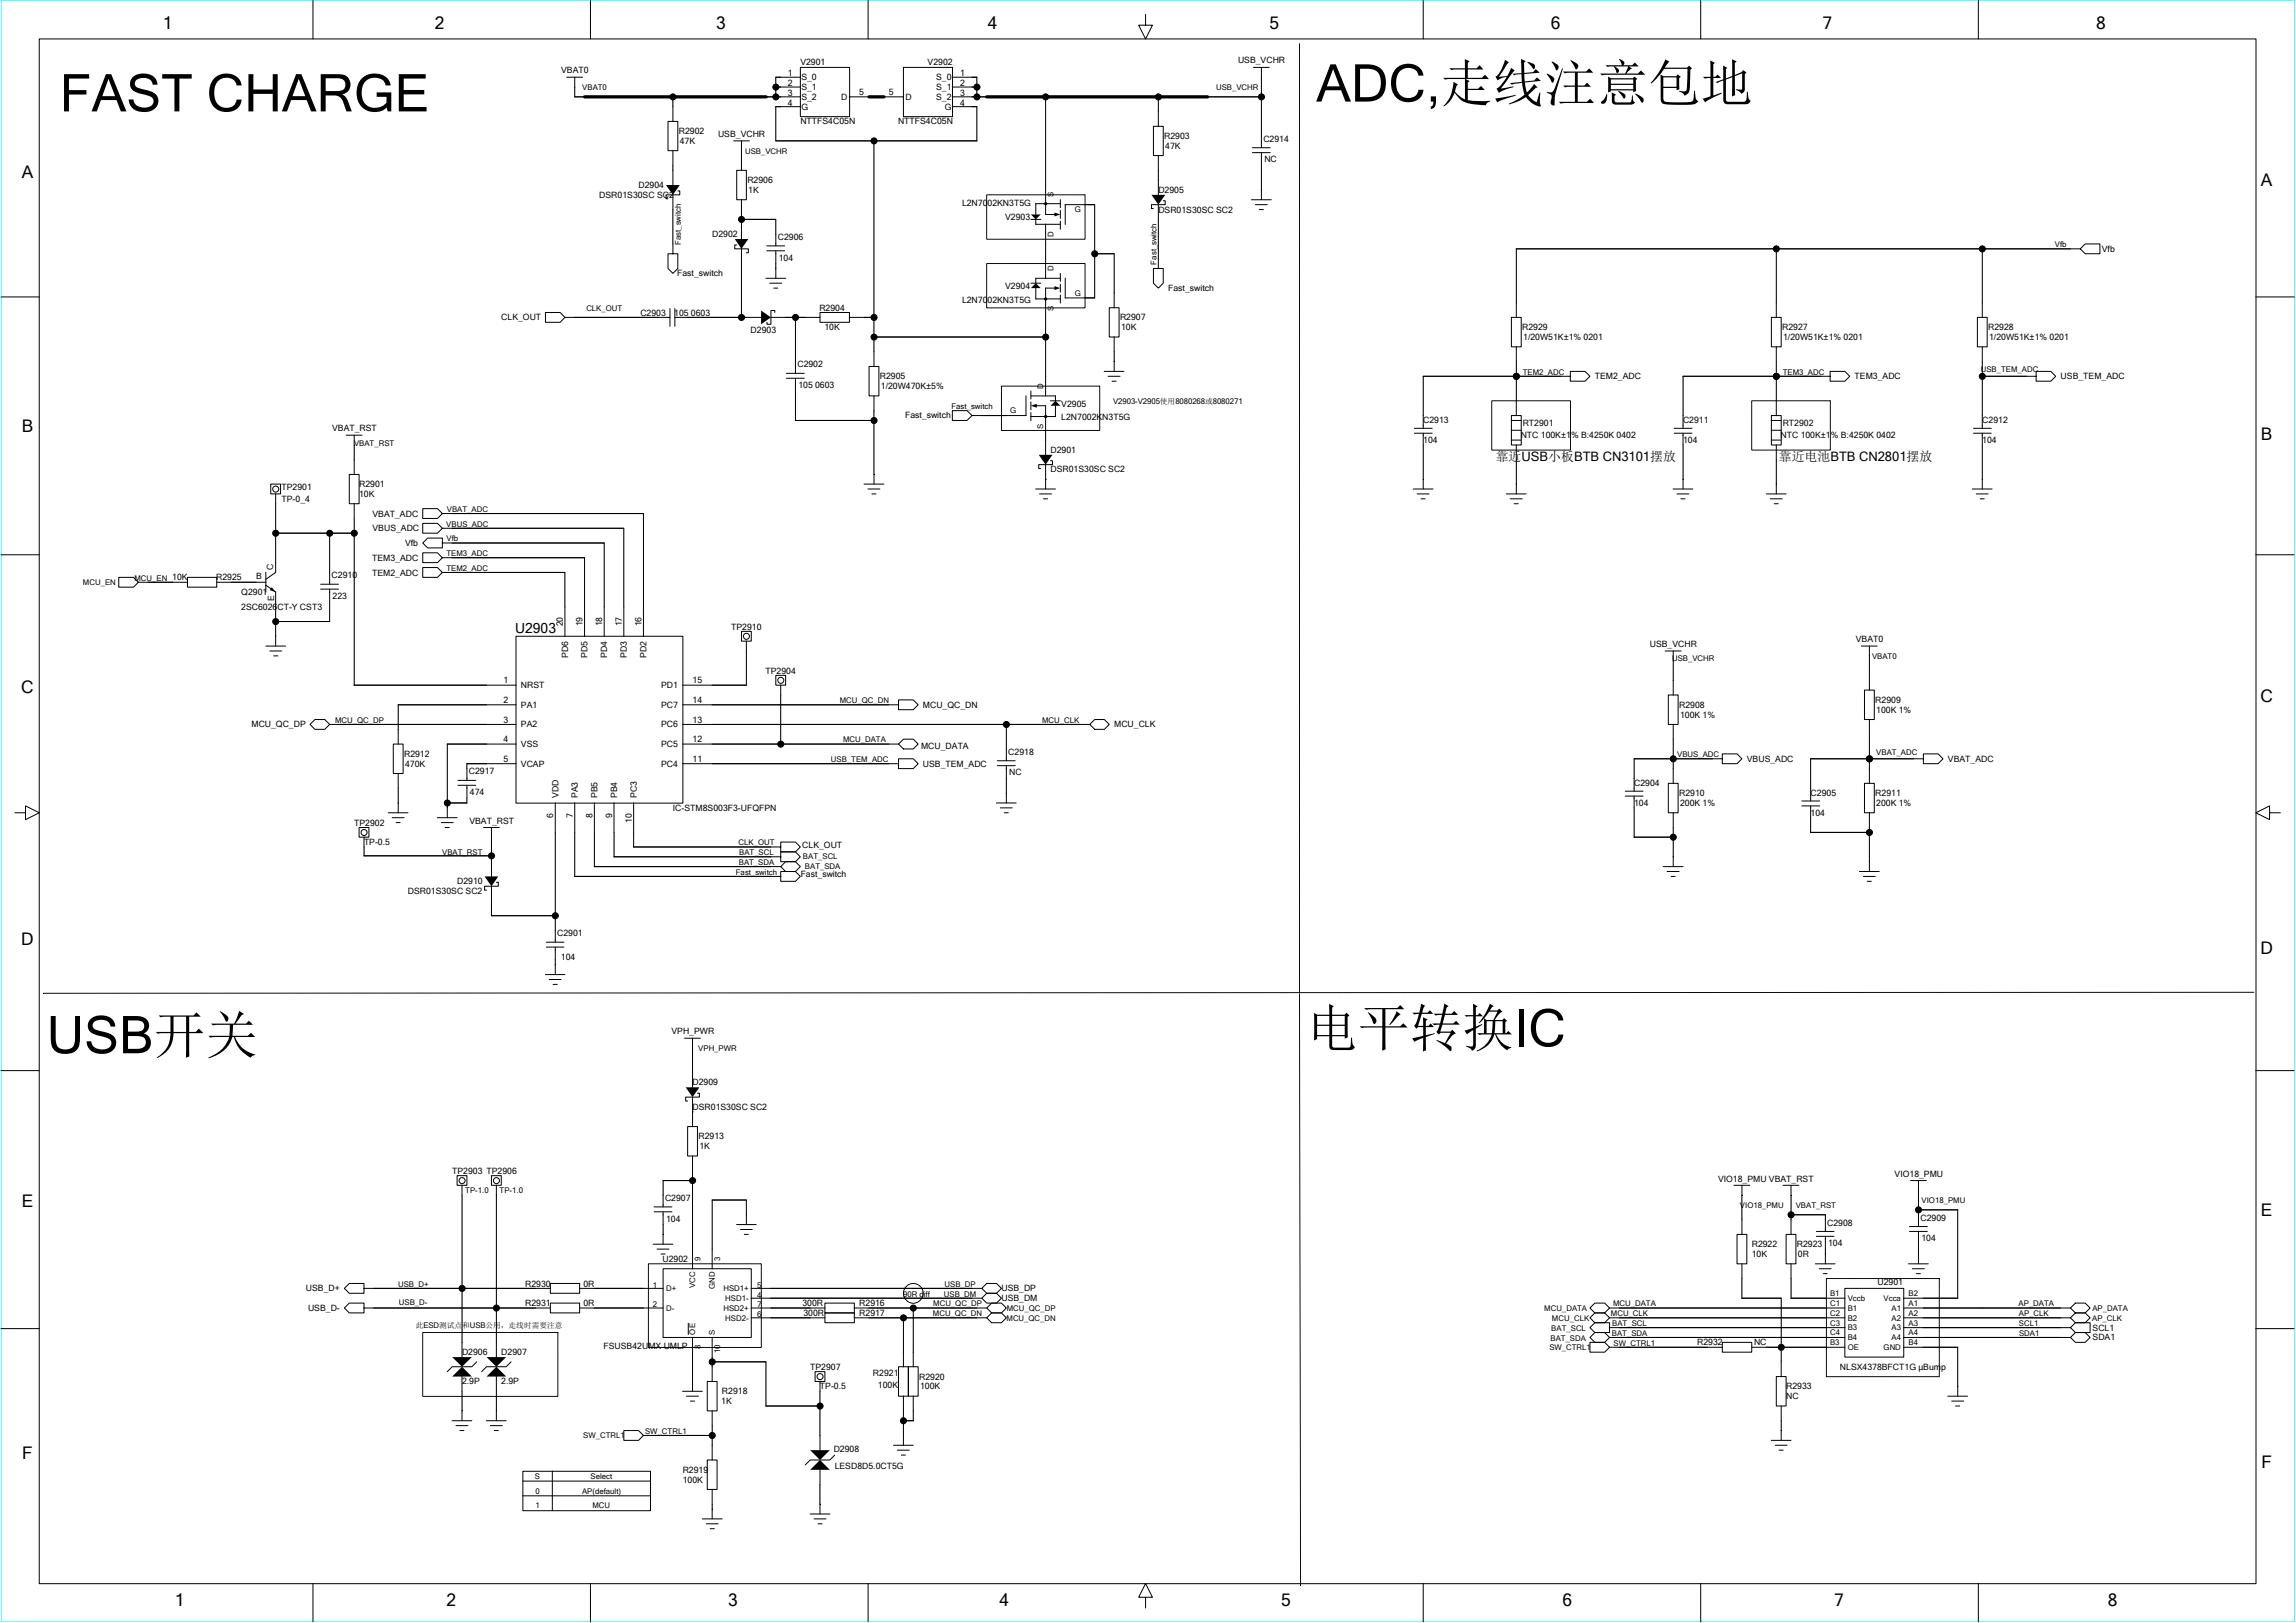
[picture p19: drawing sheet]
<svg xmlns="http://www.w3.org/2000/svg" width="297mm" height="210mm" viewBox="0 0 297 210" stroke-linecap="round" stroke-linejoin="round" font-family="sans-serif">
<defs><g id="words">
<g font-size="6.7">
<text x="7.7" y="14.4">FAST CHARGE</text>
<text x="170.3" y="13.1">ADC,从天备时线线</text>
<text x="6" y="136.3">USB分分</text>
<text x="169" y="135.4">电高电上IC</text>
</g>
<g font-size="2.2">
<text x="21.1" y="3.8">1</text>
<text x="56.2" y="3.8">2</text>
<text x="92.7" y="3.8">3</text>
<text x="127.8" y="3.8">4</text>
<text x="164.2" y="3.8">5</text>
<text x="200.6" y="3.8">6</text>
<text x="235.8" y="3.8">7</text>
<text x="271.2" y="3.8">8</text>
<text x="2.8" y="23">A</text>
<text x="292.5" y="24.1">A</text>
<text x="2.8" y="55.8">B</text>
<text x="292.5" y="57">B</text>
<text x="2.7" y="89.7">C</text>
<text x="292.4" y="90.8">C</text>
<text x="2.7" y="122.3">D</text>
<text x="292.4" y="123.5">D</text>
<text x="2.8" y="156.2">E</text>
<text x="292.5" y="157.3">E</text>
<text x="2.9" y="188.8">F</text>
<text x="292.6" y="190">F</text>
<text x="22.6" y="207.8">1</text>
<text x="57.8" y="207.8">2</text>
<text x="94.2" y="207.8">3</text>
<text x="129.3" y="207.8">4</text>
<text x="165.7" y="207.8">5</text>
<text x="202.2" y="207.8">6</text>
<text x="237.3" y="207.8">7</text>
<text x="272.7" y="207.8">8</text>
</g>
<text font-size="1.8" x="66.7" y="81.9">U2903</text>
<g font-size="1.7">
<text x="193.5" y="59.7">靠靠USB长小BTB CN3101摆放</text>
<text x="230.1" y="59.7">靠靠电假BTB CN2801摆放</text>
</g>
<g font-size="1.1">
<text x="72.6" y="9.5">VBAT0</text>
<text x="101.9" y="9.9">1</text>
<text x="101.9" y="11.2">2</text>
<text x="103.5" y="8.5">V2901</text>
<text x="103.7" y="10.4">S_0</text>
<text x="103.7" y="11.7">S_1</text>
<text x="120" y="8.5">V2902</text>
<text x="121.1" y="11.7">S_1</text>
<text x="121.1" y="10.4">S_0</text>
<text x="124.2" y="11.2">2</text>
<text x="124.2" y="9.9">1</text>
<text x="160.2" y="8.2">USB_VCHR</text>
<text x="87.8" y="17.4">R2902</text>
<text x="92.9" y="17.7">USB_VCHR</text>
<text x="101.9" y="12.4">3</text>
<text x="101.9" y="13.7">4</text>
<text x="103.5" y="16.1">NTTFS4C05N</text>
<text x="103.7" y="12.9">S_2</text>
<text x="103.7" y="14.2">G</text>
<text x="108.8" y="12.9">D</text>
<text x="111.2" y="12.3">5</text>
<text x="115" y="12.3">5</text>
<text x="116.2" y="16.1">NTTFS4C05N</text>
<text x="117.1" y="12.9">D</text>
<text x="121.1" y="12.9">S_2</text>
<text x="122.2" y="14.2">G</text>
<text x="124.2" y="13.7">4</text>
<text x="124.2" y="12.4">3</text>
<text x="150.6" y="18">R2903</text>
<text x="87.9" y="18.6">47K</text>
<text x="96.7" y="23.7">R2906</text>
<text x="150.7" y="19.2">47K</text>
<text x="163.4" y="18.4">C2914</text>
<text x="163.6" y="21">NC</text>
<text x="77.5" y="25.6">DSR01S30SC SC2</text>
<text x="82.6" y="24.3">D2904</text>
<text x="96.8" y="25">1K</text>
<text x="124.5" y="26.6">L2N7002KN3T5G</text>
<text x="130" y="28.4">V2903</text>
<text x="149.9" y="25">D2905</text>
<text x="149.9" y="27.5">DSR01S30SC SC2</text>
<text x="87.6" y="35.8">Fast_switch</text>
<text x="92.1" y="30.7">D2902</text>
<text x="100.6" y="31.1">C2906</text>
<text x="100.7" y="33.7">104</text>
<text x="271.9" y="32.6">Vfb</text>
<text x="64.9" y="41.4">CLK_OUT</text>
<text x="82.8" y="40.8">C2903</text>
<text x="87.2" y="40.8">105 0603</text>
<text x="106" y="40.2">R2904</text>
<text x="124.5" y="39.2">L2N7002KN3T5G</text>
<text x="130" y="37.4">V2904</text>
<text x="144.9" y="41.4">R2907</text>
<text x="151.1" y="37.7">Fast_switch</text>
<text x="97.1" y="43">D2903</text>
<text x="103.2" y="47.5">C2902</text>
<text x="106.7" y="42.7">10K</text>
<text x="145" y="42.7">10K</text>
<text x="196.9" y="42.7">R2929</text>
<text x="197.1" y="44">1/20W51K±1% 0201</text>
<text x="230.6" y="42.7">R2927</text>
<text x="230.7" y="44">1/20W51K±1% 0201</text>
<text x="257.2" y="42.7">R2928</text>
<text x="257.3" y="44">1/20W51K±1% 0201</text>
<text x="103.3" y="50.2">105 0603</text>
<text x="113.8" y="49.1">R2905</text>
<text x="114" y="50.3">1/20W470K±5%</text>
<text x="137.3" y="52.6">V2905</text>
<text x="206.3" y="49.1">TEM2_ADC</text>
<text x="239.9" y="49.1">TEM3_ADC</text>
<text x="266.6" y="49.1">USB_TEM_ADC</text>
<text x="43" y="55.8">VBAT_RST</text>
<text x="117.1" y="54.1">Fast_switch</text>
<text x="135.9" y="58.6">D2901</text>
<text x="137.3" y="54.4">L2N7002KN3T5G</text>
<text x="184.1" y="57.3">104</text>
<text x="184.1" y="54.8">C2913</text>
<text x="196.7" y="56.7">NTC 100K±1% B:4250K 0402</text>
<text x="197" y="55.1">RT2901</text>
<text x="217.7" y="57.3">104</text>
<text x="217.7" y="54.8">C2911</text>
<text x="230.4" y="56.7">NTC 100K±1% B:4250K 0402</text>
<text x="230.6" y="55.1">RT2902</text>
<text x="256.5" y="57.3">104</text>
<text x="256.5" y="54.8">C2912</text>
<text x="36.4" y="64.9">TP-0_4</text>
<text x="36.4" y="63.4">TP2901</text>
<text x="46.5" y="64.3">10K</text>
<text x="46.5" y="63">R2901</text>
<text x="135.9" y="61.1">DSR01S30SC SC2</text>
<text x="48.2" y="66.8">VBAT_ADC</text>
<text x="48.2" y="68.7">VBUS_ADC</text>
<text x="52.4" y="70.7">Vfb</text>
<text x="28" y="75.1">R2925</text>
<text x="31.2" y="77">Q2901</text>
<text x="33.1" y="75">B</text>
<text x="35.3" y="73.7" transform="rotate(-90 35.3 73.7)">C</text>
<text x="35.5" y="77.7" transform="rotate(-90 35.5 77.7)">E</text>
<text x="42.9" y="74.8">C2910</text>
<text x="43" y="77.5">223</text>
<text x="48.2" y="72.6">TEM3_ADC</text>
<text x="48.2" y="74.5">TEM2_ADC</text>
<text x="31.2" y="78.9">2SC6026CT-Y CST3</text>
<text x="72.8" y="81" transform="rotate(-90 72.8 81)">20</text>
<text x="75.4" y="81" transform="rotate(-90 75.4 81)">19</text>
<text x="77.9" y="81" transform="rotate(-90 77.9 81)">18</text>
<text x="80.5" y="81" transform="rotate(-90 80.5 81)">17</text>
<text x="83" y="81" transform="rotate(-90 83 81)">16</text>
<text x="94.6" y="81.4">TP2910</text>
<text x="213.4" y="83.7">USB_VCHR</text>
<text x="240.1" y="83.1">VBAT0</text>
<text x="65.1" y="88.4">1</text>
<text x="67.4" y="89">NRST</text>
<text x="73.5" y="85.1" transform="rotate(-90 73.5 85.1)">PD6</text>
<text x="76" y="85.1" transform="rotate(-90 76 85.1)">PD5</text>
<text x="78.6" y="85.1" transform="rotate(-90 78.6 85.1)">PD4</text>
<text x="81.1" y="85.1" transform="rotate(-90 81.1 85.1)">PD3</text>
<text x="83.6" y="85.1" transform="rotate(-90 83.6 85.1)">PD2</text>
<text x="85.5" y="89">PD1</text>
<text x="89.6" y="88.4">15</text>
<text x="99" y="87.1">TP2904</text>
<text x="32.5" y="94.1">MCU_QC_DP</text>
<text x="65.1" y="93.5">3</text>
<text x="65.1" y="91">2</text>
<text x="67.4" y="91.6">PA1</text>
<text x="67.4" y="94.1">PA2</text>
<text x="85.5" y="91.6">PC7</text>
<text x="85.5" y="94.1">PC6</text>
<text x="89.6" y="93.5">13</text>
<text x="89.6" y="91">14</text>
<text x="119.4" y="91.6">MCU_QC_DN</text>
<text x="144.1" y="94.1">MCU_CLK</text>
<text x="217.2" y="91.6">R2908</text>
<text x="217.4" y="92.8">100K 1%</text>
<text x="242.6" y="90.9">R2909</text>
<text x="242.7" y="92.2">100K 1%</text>
<text x="52.3" y="97.9">R2912</text>
<text x="52.4" y="99.2">470K</text>
<text x="60.7" y="100.2">C2917</text>
<text x="65.1" y="98.6">5</text>
<text x="65.1" y="96">4</text>
<text x="67.4" y="96.7">VSS</text>
<text x="67.4" y="99.2">VCAP</text>
<text x="85.5" y="96.7">PC5</text>
<text x="85.5" y="99.2">PC4</text>
<text x="89.6" y="98.6">11</text>
<text x="89.6" y="96">12</text>
<text x="119.2" y="96.9">MCU_DATA</text>
<text x="119.4" y="99.2">USB_TEM_ADC</text>
<text x="130.4" y="97.7">C2918</text>
<text x="130.6" y="100.3">NC</text>
<text x="211.4" y="101.7">C2904</text>
<text x="226" y="98.6">VBUS_ADC</text>
<text x="252" y="98.6">VBAT_ADC</text>
<text x="45.8" y="106.8">TP2902</text>
<text x="60.7" y="106.6">VBAT_RST</text>
<text x="60.8" y="102.9">474</text>
<text x="71.6" y="105.8" transform="rotate(-90 71.6 105.8)">6</text>
<text x="72.2" y="103.3" transform="rotate(-90 72.2 103.3)">VDD</text>
<text x="74.1" y="105.8" transform="rotate(-90 74.1 105.8)">7</text>
<text x="74.8" y="103.3" transform="rotate(-90 74.8 103.3)">PA3</text>
<text x="76.6" y="105.8" transform="rotate(-90 76.6 105.8)">8</text>
<text x="77.3" y="103.3" transform="rotate(-90 77.3 103.3)">PB5</text>
<text x="79.2" y="105.8" transform="rotate(-90 79.2 105.8)">9</text>
<text x="79.8" y="103.3" transform="rotate(-90 79.8 103.3)">PB4</text>
<text x="81.7" y="106.4" transform="rotate(-90 81.7 106.4)">10</text>
<text x="82.4" y="103.3" transform="rotate(-90 82.4 103.3)">PC3</text>
<text x="87.1" y="104.9">IC-STM8S003F3-UFQFPN</text>
<text x="211.4" y="104.3">104</text>
<text x="217.2" y="103">R2910</text>
<text x="217.4" y="104.3">200K 1%</text>
<text x="234.2" y="105.5">104</text>
<text x="234.2" y="103">C2905</text>
<text x="242.6" y="103">R2911</text>
<text x="242.7" y="104.3">200K 1%</text>
<text x="47.1" y="109.3">TP-0.5</text>
<text x="103.6" y="113.5">Fast_switch</text>
<text x="103.8" y="109.7">CLK_OUT</text>
<text x="52.8" y="115.7">DSR01S30SC SC2</text>
<text x="59.1" y="114.4">D2910</text>
<text x="72.1" y="121.1">C2901</text>
<text x="72.6" y="124.2">104</text>
<text x="86.9" y="133.8">VPH_PWR</text>
<text x="89.6" y="140.4">D2909</text>
<text x="89.6" y="143.6">DSR01S30SC SC2</text>
<text x="90.4" y="147.4">R2913</text>
<text x="90.5" y="148.7">1K</text>
<text x="58.5" y="151.8">TP2903 TP2906</text>
<text x="86" y="155.4">C2907</text>
<text x="222.3" y="152.9">VIO18_PMU VBAT_RST</text>
<text x="245.1" y="152.2">VIO18_PMU</text>
<text x="86.2" y="158.1">104</text>
<text x="226.6" y="161.4">R2922</text>
<text x="232.5" y="161.4">R2923</text>
<text x="236.4" y="158.6">C2908</text>
<text x="236.5" y="161.2">104</text>
<text x="248.5" y="157.9">C2909</text>
<text x="248.6" y="160.6">104</text>
<text x="39.6" y="167.1">USB_D+</text>
<text x="67.9" y="166.5">R2930</text>
<text x="75.5" y="166.5">0R</text>
<text x="85.7" y="163.3">U2902</text>
<text x="129.6" y="167.1">USB_DP</text>
<text x="226.6" y="162.6">10K</text>
<text x="232.6" y="162.6">0R</text>
<text x="242.9" y="166.3">U2901</text>
<text x="39.9" y="169.6">USB_D-</text>
<text x="67.9" y="169">R2931</text>
<text x="75.5" y="169">0R</text>
<text x="103.8" y="169">300R</text>
<text x="103.9" y="170.3">300R</text>
<text x="111.2" y="170.2">R2917</text>
<text x="111.2" y="169">R2916</text>
<text x="129.6" y="168.3">USB_DM</text>
<text x="270.7" y="173.4">SDA1</text>
<text x="270.7" y="172.1">SCL1</text>
<text x="59.8" y="175.3">D2906</text>
<text x="59.8" y="179.1">2.9P</text>
<text x="64.9" y="175.3">D2907</text>
<text x="64.9" y="179.1">2.9P</text>
<text x="78.1" y="174.6">FSUSB42UMX UMLP</text>
<text x="104.8" y="177.2">TP2907</text>
<text x="106.1" y="179.7">TP-0.5</text>
<text x="112.9" y="178">R2921</text>
<text x="113.6" y="179.6">100K</text>
<text x="118.9" y="178.5">R2920</text>
<text x="119" y="179.7">100K</text>
<text x="219.6" y="174.1">R2932</text>
<text x="226.9" y="174.1">NC</text>
<text x="231.1" y="179.7">R2933</text>
<text x="238" y="177.2">NLSX4378BFCT1G μBump</text>
<text x="93.3" y="181.7">1K</text>
<text x="93.4" y="180.4">R2918</text>
<text x="231.1" y="181">NC</text>
<text x="88.3" y="190.5">R2919</text>
<text x="88.3" y="191.8">100K</text>
<text x="107.9" y="187.9">D2908</text>
<text x="108" y="190">LESD8D5.0CT5G</text>
</g>
<g font-size="1">
<text x="75.3" y="11.7">VBAT0</text>
<text x="157.3" y="11.7">USB_VCHR</text>
<text x="96.4" y="19.9">USB_VCHR</text>
<text x="136.3" y="25.5" transform="rotate(-90 136.3 25.5)">S</text>
<text x="139.1" y="27.5">G</text>
<text x="88.1" y="31.7" transform="rotate(-90 88.1 31.7)">Fast_switch</text>
<text x="136.3" y="35.1" transform="rotate(-90 136.3 35.1)">D</text>
<text x="136.3" y="30.6" transform="rotate(-90 136.3 30.6)">D</text>
<text x="149.6" y="34.2" transform="rotate(-90 149.6 34.2)">Fast_switch</text>
<text x="265.8" y="32">Vfb</text>
<text x="75.9" y="40.2">CLK_OUT</text>
<text x="136.3" y="40.2" transform="rotate(-90 136.3 40.2)">S</text>
<text x="139.1" y="38.3">G</text>
<text x="123.1" y="52.9">Fast_switch</text>
<text x="130.7" y="53.5">G</text>
<text x="135" y="50.3" transform="rotate(-90 135 50.3)">D</text>
<text x="144" y="52.3">V2903-V2905使使8080268或8080271</text>
<text x="197" y="48.5">TEM2_ADC</text>
<text x="230.6" y="48.5">TEM3_ADC</text>
<text x="256.3" y="48.2">USB_TEM_ADC</text>
<text x="45.8" y="57.7">VBAT_RST</text>
<text x="135" y="55.5" transform="rotate(-90 135 55.5)">S</text>
<text x="57.7" y="68.1">VBUS_ADC</text>
<text x="57.8" y="70">Vfb</text>
<text x="57.8" y="71.9">TEM3_ADC</text>
<text x="57.8" y="66.2">VBAT_ADC</text>
<text x="10.7" y="75.6">MCU_EN</text>
<text x="17.4" y="75.1">MCU_EN 10K</text>
<text x="57.8" y="73.9">TEM2_ADC</text>
<text x="216.3" y="85.6">USB_VCHR</text>
<text x="242.2" y="85.3">VBAT0</text>
<text x="43.3" y="93.5">MCU_QC_DP</text>
<text x="108.6" y="91">MCU_QC_DN</text>
<text x="134.8" y="93.5">MCU_CLK</text>
<text x="107.5" y="98.6">USB_TEM_ADC</text>
<text x="109.1" y="96.1">MCU_DATA</text>
<text x="217" y="98">VBUS_ADC</text>
<text x="242.7" y="97.6">VBAT_ADC</text>
<text x="57.2" y="110.6">VBAT_RST</text>
<text x="95.2" y="113.2">Fast_switch</text>
<text x="95.5" y="109.4">CLK_OUT</text>
<text x="95.6" y="111.9">BAT_SDA</text>
<text x="95.6" y="110.6">BAT_SCL</text>
<text x="103.9" y="111.1">BAT_SCL</text>
<text x="104.1" y="112.4">BAT_SDA</text>
<text x="90.3" y="136">VPH_PWR</text>
<text x="60.2" y="154.4">TP-1.0</text>
<text x="64.6" y="154.4">TP-1.0</text>
<text x="248.6" y="155.7">VIO18_PMU</text>
<text x="225.1" y="156.3">VIO18_PMU</text>
<text x="232.3" y="156.3">VBAT_RST</text>
<text x="51.5" y="166.5">USB_D+</text>
<text x="84.5" y="166.6">1</text>
<text x="86.2" y="167">D+</text>
<text x="90" y="166.6" transform="rotate(-90 90 166.6)">VCC</text>
<text x="90.6" y="163.2" transform="rotate(-90 90.6 163.2)">9</text>
<text x="92.5" y="166.8" transform="rotate(-90 92.5 166.8)">GND</text>
<text x="93.2" y="163.2" transform="rotate(-90 93.2 163.2)">3</text>
<text x="93.6" y="167">HSD1+</text>
<text x="98" y="167.9">4</text>
<text x="98" y="166.6">5</text>
<text x="116.8" y="167.8">90R diff</text>
<text x="122.1" y="167.7">USB_DM</text>
<text x="122.2" y="166.5">USB_DP</text>
<text x="236.8" y="167.7">B1</text>
<text x="246.9" y="167.7">B2</text>
<text x="51.6" y="168.9">USB_D-</text>
<text x="53.8" y="171.9">此ESD靠靠单电USB公使，从天时需需备时</text>
<text x="84.5" y="169.1">2</text>
<text x="86.2" y="169.6">D-</text>
<text x="90" y="172.7" transform="rotate(-90 90 172.7)">OE</text>
<text x="92.5" y="172.7" transform="rotate(-90 92.5 172.7)">S</text>
<text x="93.6" y="169.6">HSD2+</text>
<text x="93.8" y="168.3">HSD1-</text>
<text x="93.8" y="170.9">HSD2-</text>
<text x="98" y="169.1">7</text>
<text x="98" y="170.4">6</text>
<text x="120.7" y="170.3">MCU_QC_DN</text>
<text x="120.7" y="169">MCU_QC_DP</text>
<text x="130.2" y="170.9">MCU_QC_DN</text>
<text x="130.3" y="169.7">MCU_QC_DP</text>
<text x="199.8" y="169.7">MCU_DATA</text>
<text x="200.6" y="173.5">BAT_SDA</text>
<text x="200.7" y="172.2">BAT_SCL</text>
<text x="200.8" y="170.9">MCU_CLK</text>
<text x="208.4" y="170.3">MCU_CLK</text>
<text x="208.5" y="172.8">BAT_SDA</text>
<text x="208.6" y="171.6">BAT_SCL</text>
<text x="208.7" y="169">MCU_DATA</text>
<text x="236.8" y="169">C1</text>
<text x="236.8" y="172.8">C4</text>
<text x="236.8" y="171.5">C3</text>
<text x="236.8" y="170.2">C2</text>
<text x="239.1" y="173.4">B4</text>
<text x="239.1" y="172.1">B3</text>
<text x="239.1" y="170.9">B2</text>
<text x="239.1" y="169.6">B1</text>
<text x="239.1" y="168.3">Vccb</text>
<text x="243.7" y="168.3">Vcca</text>
<text x="244.7" y="169.6">A1</text>
<text x="244.7" y="170.9">A2</text>
<text x="244.7" y="172.1">A3</text>
<text x="244.7" y="173.4">A4</text>
<text x="246.9" y="169">A1</text>
<text x="246.9" y="170.2">A2</text>
<text x="246.9" y="171.5">A3</text>
<text x="246.9" y="172.8">A4</text>
<text x="261.2" y="169">AP_DATA</text>
<text x="261.2" y="171.6">SCL1</text>
<text x="261.2" y="170.3">AP_CLK</text>
<text x="261.2" y="172.8">SDA1</text>
<text x="270.7" y="170.9">AP_CLK</text>
<text x="270.7" y="169.7">AP_DATA</text>
<text x="90.6" y="174.6" transform="rotate(-90 90.6 174.6)">8</text>
<text x="93.2" y="175.1" transform="rotate(-90 93.2 175.1)">10</text>
<text x="200.4" y="174.6">SW_CTRL1</text>
<text x="208.8" y="174.1">SW_CTRL1</text>
<text x="236.8" y="174">B3</text>
<text x="239.1" y="174.7">OE</text>
<text x="243.7" y="174.7">GND</text>
<text x="246.9" y="174">B4</text>
<text x="83.5" y="185.5">SW_CTRL1</text>
<text x="69.2" y="191.3">S</text>
<text x="75.5" y="186">SW_CTRL1</text>
<text x="76.4" y="191.3">Select</text>
<text x="69.3" y="193.3">0</text>
<text x="69.3" y="195.2">1</text>
<text x="75.3" y="193.3">AP(default)</text>
<text x="76.6" y="195.2">MCU</text>
</g>
</g></defs>
<path d="M.1 0h296.8v209.8h-296.8z" fill="none" stroke="#0ff" stroke-width=".13"/>
<g fill="none" stroke="#000" stroke-width=".13">
<path d="M5.1 5h286.8v199.9h-286.8zM40.5 .1v4.9M73.3 10h2.1M74.3 12.5h29.3M74.4 10v2.6M76.4 .1v4.9M86.4 15.7h1.3v3.8h-1.3zM87.1 12.5v3.2M87.1 19.5v4.5M94.9 18.2h2M95.9 18.2v3.9M100.3 18.2h26.1"/>
<path d="M100.3 11.3h3.3M103.5 8.7h6.4v6.4h-6.4zM103.6 10h-3.3l.1 2.6M103.6 13.8h-3.2v4.4M109.9 12.5h7M112.3 .1v4.9M113.1 18.2v29.2M116.9 8.7h6.3v6.4h-6.3zM123.2 10h3.2v2.6M123.2 11.3h3.2M123.2 12.5h40M123.2 13.8h3.2v4.4"/>
<path d="M135.3 12.5v15.3M148.2 1.9v1.4h.9l-.9 1.7-.9-1.7h.9M149.2 16.3h1.3v3.8h-1.3zM149.9 12.5v3.9M162 19.7h2.3M162 19.1h2.3M162.2 8.7h2M163.2 8.7v10.4M163.2 19.7v6.1M168.1 5.7v122.8M184.1 .1v4.9M220 .1v4.9"/>
<path d="M255.9 .1v4.9M.1 38.4h5M86.4 32.8h1.3v1.9l-.6 .7-.7-.7zM86.7 39.9v2.3M87.1 25.2v7.7M87.3 39.9v2.3M87.7 24.7h.2v.5h-1.7v.5h.2M95.3 22h1.3v3.8h-1.3zM95.3 31.7h-.2v.5h1.7v.5h-.2M95.9 28.4h4.5v3.4M95.9 25.8v5.1M95.9 32.2v8.9"/>
<path d="M99.1 36h2.5M99.2 32.4h2.3M99.2 31.8h2.3M99.6 36.6h1.5M100.1 37.3h.5M100.4 32.4v3.6M127.7 34.1h12.7v5.7h-12.7zM127.7 25.2h12.7v5.7h-12.7zM133.4 28.4h1.3M133.4 36.6h1.3M134 26.4h3.2M134 26.3v1.4"/>
<path d="M134 28.4v.6h3.2M134 37.3v1.4h3.2M135.2 26.3h.2v.2h-.2zM135.2 38.6h.2v.2h-.2zM135.3 29v7M135.3 27.7h1.3M136.6 37.3h-1.3v13.9M137.2 25.8v1.1M137.2 27.2v1.1M137.2 28.6v1.1M137.2 35.4v1M137.2 36.8v1"/>
<path d="M137.2 38.2v1M137.2 36h-3.2v.7M137.8 26.5h3.8v12.1l-3.8-.1M137.8 26.5v2.5M137.8 36v2.5M141.6 32.8h2.5v7M143.5 39.8h1.3v3.8h-1.3zM149.2 34.7h1.3v1.9l-.6 .7-.7-.7zM149.9 20.1v5.1M149.9 26.5v8.3M150.5 26h.2v.5h-1.7v.5h.2M161.9 25.8h2.6"/>
<path d="M162.4 26.5h1.6M162.9 27.1h.5M229.8 32.2v8.9M256.5 32.2v8.9M269.2 32.2h-73v8.9M269.8 31.6h1.9v1.2h-1.9l-.7-.6zM291.8 38.4h5M44.8 56.3h2M45.8 56.3v5.1M70.6 40.4h1.9l.6 .7-.6 .6h-1.9zM73.1 41.1h13.6M87.3 41.1h11.2"/>
<path d="M99.7 41.1h6.4M100.2 40.4v-.2h-.5v1.8h-.5v-.3M101.7 48.9h2.4M101.7 48.3h2.4M102.9 54.4h10.2M102.9 41.1v7.2M102.9 48.9v5.5M106.1 40.4h3.8v1.3h-3.8zM109.9 41.1h3.2M112.4 47.4h1.3v3.8h-1.3zM113 43.6h22.3M113.1 51.2v11.4"/>
<path d="M123.2 53.1h1.9l.6 .7-.6 .6h-1.9zM125.7 53.8h7.1M129.6 50h12.7v5.7h-12.7zM132.7 51.2v2.6M133.3 53.9h3.2M133.4 50.6v1M133.4 52v1M133.4 53.4v1M133.4 51.2h3.1v.7M134 52.5h1.3M135.2 53.8h.2v.2h-.2zM135.3 52.5v6.4"/>
<path d="M135.9 51.9h1.3M135.9 59.6h.3v.5h-1.8v.5h.2M136.5 52.5v1.4M142.9 48h2.5M143.4 48.7h1.5M143.9 49.3h.5M144.1 43.6v4.4M183 55.4h2.3M183 56h2.3M184.1 48.7h19.1M184.1 48.7v6.7M184.1 56v7.3"/>
<path d="M193 51.9h10.2v6.3h-10.2zM195.5 56.9h1.3M195.5 55.7h1.3M195.5 54.4h1.3M195.5 53.8h1.3v3.8h-1.3zM195.5 41.1h1.3v3.8h-1.3zM196.2 44.9v8.9M196.2 57.6v6.3M203.2 48h1.9l.6 .7-.6 .6h-1.9zM216.6 55.4h2.3M216.6 56h2.3M217.7 48.7h19.1"/>
<path d="M217.7 48.7v6.7M217.7 56v7.3M226.6 51.9h10.2v6.3h-10.2zM229.1 56.9h1.3M229.1 55.7h1.3M229.1 54.4h1.3M229.2 53.8h1.2v3.8h-1.2zM229.2 41.1h1.2v3.8h-1.2zM229.8 44.9v8.9M229.8 57.6v6.3M236.8 48h1.9l.6 .7-.6 .6h-1.9zM255.3 55.4h2.3"/>
<path d="M255.3 56h2.3M255.8 41.1h1.3v3.8h-1.3zM256.4 48.7h7M256.5 44.9v10.5M256.5 56v7.3M263.4 48h1.9l.7 .7-.7 .6h-1.9zM.1 71.8h5M15.4 74.7h1.9l.6 .6-.6 .7h-1.9zM17.9 75.3h6.4M24.3 74.7h3.7v1.3h-3.7zM28 75.3h6.4M34.4 74v2.6"/>
<path d="M34.4 75.7l1.3 .9v7M35 62.6h1.3v1.3h-1.3zM35.6 69h10.2M35.7 74.1l-1.3 .9M35.7 63.9v10.2M41.5 76.2h2.3M41.5 75.6h2.3M42.6 69v6.6M42.6 76.2v4.2M45.2 61.4h1.3v3.8h-1.3zM45.8 65.2v23.5M54.7 71.5h1.9l.6 .7-.6 .6h-1.9z"/>
<path d="M54.7 73.4h1.9l.6 .7-.6 .6h-1.9zM54.7 65.8h1.9l.6 .6-.6 .7h-1.9zM54.7 67.7h1.9l.6 .6-.6 .7h-1.9zM55.3 69.6h1.9v1.3h-1.9l-.6-.6zM57.2 72.2h18.4v10.1M57.2 74.1h15.9v8.2M57.2 66.4h26v15.9M57.2 68.3h23.5v14M57.2 70.3h21v12M111.8 62.6h2.5M112.3 63.3h1.5M112.8 63.9h.5"/>
<path d="M134 63.3h2.5M134.5 63.9h1.5M135 64.5h.5M135.3 60.1v3.2M182.8 63.3h2.6M183.3 63.9h1.6M183.9 64.5h.5M194.9 63.9h2.5M195.4 64.5h1.5M195.9 65.2h.5M216.4 63.3h2.6M217 63.9h1.5"/>
<path d="M217.5 64.5h.5M228.5 63.9h2.6M229 64.5h1.6M229.5 65.2h.6M255.2 63.3h2.5M255.7 63.9h1.5M256.2 64.5h.5M291.8 71.8h5M34.4 83.6h2.6M34.9 84.2h1.5M35.4 84.9h.5M35.6 80.4h7"/>
<path d="M40.1 93.7l.6-.6h1.3l.6 .6-.6 .7h-1.3zM42.6 93.7h24.2M45.8 88.6h21M50.9 96.3h1.3v3.8h-1.3zM51.5 91.2h15.3M51.5 91.2v5.1M57.8 96.3h9M57.9 96.3v9.5M60.4 98.8h6.4M60.4 98.8v2.2M66.8 82.3h21.5v21.6h-21.5zM88.3 96.3h28"/>
<path d="M88.3 93.7h52.7M88.3 91.2h28M88.3 98.8h28M95.9 81.7h1.3v1.3h-1.3zM96.6 82.9v5.8l-8.3-.1M100.4 87.4h1.2v1.2h-1.2zM101 88.6v7.7M116.2 90.6h1.9l.7 .6-.7 .6h-1.9zM116.2 98.2h1.9l.7 .6-.7 .6h-1.9zM116.2 96.3l.7-.7h1.2l.7 .7-.7 .6h-1.2zM129 99.1h2.3M129 98.4h2.3"/>
<path d="M130.2 93.7v4.7M130.2 99.1v4.8M141 93.7l.6-.6h1.3l.6 .6-.6 .7h-1.3zM215.4 84.2h2.1M215.8 89.9h1.3v3.8h-1.3zM216.5 84.2v5.7M216.5 93.7v7.7M222.8 97.5h1.9l.7 .7-.7 .6h-1.9zM222.8 98.2h-11.4v4.2M234.2 98.2h14.7M234.2 98.2v5.4M240.8 83.6h2.1"/>
<path d="M241.2 89.3h1.3v3.8h-1.3zM241.8 83.6v5.7M241.8 93.1v8.3M248.8 97.5h1.9l.7 .7-.7 .6h-1.9zM1.9 105.2h1.4v-.9l1.8 .9-1.8 .8v-.8M46.5 107.1h1.2v1.2h-1.2zM47.1 110.7h16.5M47.1 108.3v2.4M50.2 105.2h2.6M50.7 105.8h1.6M51.2 106.4h.6M51.5 100.1v5.1"/>
<path d="M56.6 105.8h2.5M57.1 106.4h1.5M57.6 107.1h.5M57.8 103.9h2.6M59.2 101.6h2.3M59.2 101h2.3M60.4 101.6v2.3M62.5 107.1h2.1M63.6 118.5h8.2M63.6 107.1v6.3M63.6 114.6v3.9M64.2 114.2h.3v.5h-1.8v.5h.2"/>
<path d="M71.8 103.9v18M74.3 113.4h26.7M74.4 103.9v9.5M76.9 103.9v8.2h24.1M79.4 110.8h21.6M79.4 103.9v7M82 109.6h19M82 103.9v5.7M101 112.1l.6-.6h1.3l.6 .6-.6 .7h-1.3zM101 108.9h1.9l.6 .7-.6 .6h-1.9zM101 112.8h1.9l.6 .6-.6 .6h-1.9zM101 110.2h1.9l.6 .6-.6 .7h-1.9z"/>
<path d="M128.9 103.9h2.6M129.4 104.5h1.6M129.9 105.2h.5M210.3 102.4h2.3M210.3 103h2.3M211.4 103v5.3h5.1M215.2 112.1h2.5M215.7 112.8h1.5M215.8 101.3h1.3v3.9h-1.3zM216.2 113.4h.5M216.5 105.1v7M233.1 103.6h2.3"/>
<path d="M233.1 104.3h2.3M234.2 107.7h7.6M234.2 104.3v3.4M240.6 112.8h2.5M241.1 113.4h1.5M241.2 101.3h1.3v3.9h-1.3zM241.6 114h.5M241.8 105.1v7.7M293.6 105.2v-.9l-1.8 .9 1.8 .8v-.8h1.4M.1 138.5h5M70.5 126.1h2.6M70.7 122.5h2.3"/>
<path d="M70.7 121.9h2.3M71.1 126.7h1.5M71.6 127.4h.5M71.8 122.5v3.6M88.6 134.3h2M89.6 134.3v6.4M168.1 128.6l.2 76.5M291.6 128.4l-286 .1M291.8 138.5h5M59.1 152.1h1.3v1.3h-1.3zM59.8 153.3v22.3M63.6 152.1h1.3v1.3h-1.3z"/>
<path d="M64.2 153.3v22.3M84.6 156.8h2.3M84.6 156.1h2.3M85.8 156.8v4.2M89 145.8h1.2v3.8h-1.2zM89.6 141.9v3.9M89.6 149.5v14.7M89.6 152.7h-3.8v3.4M90.2 141.4h.3v.5h-1.8v.6h.3M92.1 155.3h4.5v3.1M92.1 155.3v8.9M95.3 158.4h2.5"/>
<path d="M95.8 159.1h1.5M96.3 159.7h.5M224.3 153.4h2.1M224.7 159.7h1.3v3.8h-1.3zM225.4 153.4v6.3M230.7 153.4h2M231.1 159.7h1.2v3.8h-1.2zM231.7 157.2h4.5v2.1M231.7 153.4v6.3M235 159.3h2.3M235 160h2.3M236.2 160v3.5"/>
<path d="M247 159.3h2.3M247 158.7h2.3M247.2 152.7h2M248.2 156.5h5.1v11.5M248.2 152.7v6M248.2 159.3v4.2M.1 171.9h5M45.2 166.1h1.9v1.2h-1.9l-.6-.6zM45.2 168.6h1.9v1.3h-1.9l-.6-.7zM47.1 166.7h24.1M47.1 169.2h24.1M54.7 172.4h17.5v8.3h-17.5z"/>
<path d="M59.8 178.1v5.7M61.7 176.2l-.7 .6h-2.5l-.6 .7M64.2 178.1v5.7M66.1 176.2l-.6 .6h-2.6l-.6 .7M71.2 168.6h3.8v1.3h-3.8zM71.2 166.1h3.8v1.2h-3.8zM75 166.7h10.8M75 169.2h10.8M83.9 163.5h14.6v10.8h-14.6zM84.5 161h2.6M85 161.6h1.5M85.5 162.2h.5"/>
<path d="M85.8 164.1h11.4v8.9h-11.4zM89 171.2v1.5M89.6 173v7M91.5 178.7h1.3v3.8h-1.3zM92.1 176.2h7v5.7M92.1 173v5.8M97.2 166.7h29.8M97.2 168h29.8M97.2 169.2h9.5M97.2 170.5h9.5M105.4 177.5h1.3v1.2h-1.3zM106.1 178.7v8.9"/>
<path d="M106.7 169.9h3.8v1.2h-3.8zM106.7 168.6h3.8v1.3h-3.8zM110.5 169.2h17.2M110.5 170.5h17.2M116.2 176.8h1.3v3.8h-1.3zM116.9 170.5v6.3M117.5 176.8h1.3v3.8h-1.3zM118.1 169.2v7.6M127.7 166.1h1.2l.7 .6-.7 .6h-1.2l-.7-.6zM127.7 167.3h1.2l.7 .7-.7 .6h-1.2l-.7-.6zM128.3 169.9h1.3l.6 .6-.6 .6h-1.3l-.6-.6zM128.3 168.6h1.3l.6 .6-.6 .7h-1.3l-.6-.7z"/>
<path d="M205.7 173l.6-.6h1.3l.6 .6-.6 .7h-1.3zM205.7 169.2l.6-.6h1.3l.6 .6-.6 .7h-1.3zM205.7 170.5l.6-.6h1.3l.6 .6-.6 .6h-1.3zM205.7 173.7h1.9l.6 .6-.6 .6h-1.9zM206.3 171.1h1.9v1.3h-1.9l-.6-.6zM208.2 169.2h30.5M208.2 170.5h30.5M208.2 171.8h30.5M208.2 173h30.5M208.2 174.3h14.6M222.8 173.7h3.8v1.2h-3.8zM225.3 168h5.1v10.1"/>
<path d="M225.4 163.5v4.5M226.6 174.3h12.1M229.8 178.1h1.3v3.8h-1.3zM231.7 168h7M231.7 163.5v4.5M234.9 163.5h2.5M235.4 164.1h1.5M235.9 164.8h.5M236.3 165.4h14.6v12.7h-14.6zM238.7 166.7h7.6v8.9h-7.6zM246.3 168h7M246.3 169.2h21.6"/>
<path d="M246.3 170.5h21.6M246.3 171.8h21.6M246.3 173h21.6M246.3 174.3h7v6.3M246.9 163.5h2.6M247.4 164.1h1.6M247.9 164.8h.6M267.9 169.2l.6-.6h1.3l.6 .6-.6 .7h-1.3zM267.9 171.8l.6-.7h1.9v1.3h-1.9zM268.5 169.9h1.3l.6 .6-.6 .6h-1.3l-.6-.6zM268.5 172.4h1.3l.6 .6-.6 .7h-1.3l-.6-.7zM291.8 171.9h5"/>
<path d="M58.5 183.8h2.5M59 184.4h1.5M59.5 185.1h.5M62.9 183.8h2.6M63.4 184.4h1.6M63.9 185.1h.6M67.6 191.6h16.5M67.6 193.5h16.5M67.6 190.4h16.6v5.1h-16.6zM71.5 190.3v5.1M80.7 185.1h1.9l.6 .6-.6 .7h-1.9zM83.2 185.7h8.9"/>
<path d="M88.3 180h2.6M88.8 180.6h1.6M89.3 181.3h.5M90.9 196.5h2.5M91.4 197.1h1.5M91.5 188.9h1.3v3.8h-1.3zM91.9 197.8h.5M92.1 182.5v6.4M92.1 192.7v3.8M99.1 181.9h7M104.8 195.9h2.6M105.3 196.5h1.6"/>
<path d="M105.8 197.1h.6M106.1 190.1v5.8M108 188.3l-.6 .6h-2.6l-.6 .6M115.6 187h2.5M116.1 187.6h1.5M116.6 188.3h.5M116.9 183.8h1.2M116.9 180.6v6.4M118.1 180.6v3.2M229.1 186.4h2.6M229.7 187h1.5M230.2 187.6h.5"/>
<path d="M230.4 181.9v4.5M252 180.6h2.5M252.5 181.3h1.5M253 181.9h.5M40.5 204.9v4.9M76.4 204.9v4.9M112.3 204.9v4.9M148.2 206.7h.9l-.9-1.8-.9 1.8h.9v1.3M184.1 204.9v4.9M220 204.9v4.9M255.9 204.9v4.9"/>
<circle cx="87.1" cy="12.5" r=".39"/>
<circle cx="100.4" cy="11.3" r=".39"/>
<circle cx="100.4" cy="12.5" r=".39"/>
<circle cx="113.1" cy="18.2" r=".39"/>
<circle cx="126.4" cy="11.3" r=".39"/>
<circle cx="126.4" cy="12.5" r=".39"/>
<circle cx="135.3" cy="12.5" r=".39"/>
<circle cx="149.9" cy="12.5" r=".39"/>
<circle cx="163.2" cy="12.5" r=".39"/>
<circle cx="95.9" cy="28.4" r=".39"/>
<circle cx="141.6" cy="32.8" r=".39"/>
<circle cx="229.8" cy="32.2" r=".39"/>
<circle cx="256.5" cy="32.2" r=".39"/>
<circle cx="95.9" cy="41.1" r=".39"/>
<circle cx="102.9" cy="41.1" r=".39"/>
<circle cx="113.1" cy="43.6" r=".39"/>
<circle cx="113.1" cy="54.4" r=".39"/>
<circle cx="113.1" cy="41.1" r=".39"/>
<circle cx="135.3" cy="43.6" r=".39"/>
<circle cx="196.2" cy="48.7" r=".39"/>
<circle cx="229.8" cy="48.7" r=".39"/>
<circle cx="256.5" cy="48.7" r=".39"/>
<circle cx="35.7" cy="69" r=".39"/>
<circle cx="35.7" cy="63.3" r=".39"/>
<circle cx="42.7" cy="69" r=".39"/>
<circle cx="45.8" cy="69" r=".39"/>
<circle cx="35.7" cy="80.4" r=".39"/>
<circle cx="96.6" cy="82.3" r=".39"/>
<circle cx="101" cy="88" r=".39"/>
<circle cx="101" cy="96.3" r=".39"/>
<circle cx="130.2" cy="93.7" r=".39"/>
<circle cx="216.5" cy="98.2" r=".39"/>
<circle cx="241.9" cy="98.2" r=".39"/>
<circle cx="47.1" cy="107.7" r=".39"/>
<circle cx="57.9" cy="103.9" r=".39"/>
<circle cx="63.6" cy="110.7" r=".39"/>
<circle cx="71.8" cy="118.5" r=".39"/>
<circle cx="216.5" cy="108.3" r=".39"/>
<circle cx="241.9" cy="107.7" r=".39"/>
<circle cx="59.8" cy="152.7" r=".39"/>
<circle cx="64.2" cy="152.7" r=".39"/>
<circle cx="89.6" cy="152.7" r=".39"/>
<circle cx="231.7" cy="157.2" r=".39"/>
<circle cx="248.2" cy="156.5" r=".39"/>
<circle cx="59.8" cy="166.7" r=".39"/>
<circle cx="64.2" cy="169.2" r=".39"/>
<circle cx="92.1" cy="176.2" r=".39"/>
<circle cx="106.1" cy="178.1" r=".39"/>
<circle cx="116.9" cy="170.5" r=".39"/>
<circle cx="118.2" cy="169.2" r=".39"/>
<circle cx="118.2" cy="167.3" r="1.28"/>
<circle cx="230.4" cy="174.3" r=".39"/>
<circle cx="92.1" cy="185.7" r=".39"/>
<circle cx="106.1" cy="181.9" r=".39"/>
<circle cx="116.9" cy="183.8" r=".39"/>
</g>
<g fill="#000">
<path d="M74.4 11.3v1.2zM87.1 12.5v1.3zM95.9 19.5v.6zM100.4 10h.6zM100.4 10v1.3zM100.4 11.3h.6zM100.4 11.3v1.2zM100.4 12.5h.6zM100.4 13.8h.6zM112.4 12.5h1.9zM125.7 12.5h.7zM125.7 11.3h.7z"/>
<path d="M125.7 10h.7zM125.7 13.8h.7zM126.4 10v1.3zM126.4 11.3v1.2zM149.9 12.5v1.9zM87.1 21.4v.6zM95.9 28.4v.6zM95.9 27.7v.7zM100.4 34.1v.6zM100.4 28.4v1.9zM135.3 31.6v1.9zM140.4 26.5h1.2z"/>
<path d="M140.4 38.5h1.2zM149.9 22v1.3zM45.8 57.6v1.9zM95.9 41.1h.7zM101.6 41.1h1.3zM102.9 41.1h1.3zM111.8 41.1h1.3zM113.1 53.1v1.3zM113.1 43.6v1.9zM135.3 56.3v.6zM144.1 45.5v1.3zM196.2 46.8v1.9z"/>
<path d="M229.8 46.8v1.9zM256.5 46.8v1.9zM45.8 67.1v1.9zM35.7 80.4v1.9zM60.4 98.8v.6zM216.5 98.2v1.2zM241.8 98.2v1.2zM47.1 109.6v1.1zM51.5 102v1.9zM57.9 103.9v.6zM60.4 103.3v.6zM63.6 110.7v.8z"/>
<path d="M63.6 116.6v1.9zM71.8 118.5v1.9zM82 107.7v1.9zM130.2 100.7v1.9zM216.5 107.1v1.2zM234.2 105.8v1.9zM241.8 107.1v.6zM71.8 124.2v.6zM85.8 158.4v1.3zM85.8 152.7v1.9zM89.6 151.5v1.2zM96.6 155.3v1.9z"/>
<path d="M231.7 157.2v.6zM236.2 157.2v.6zM248.2 156.5v.7zM92.1 175.6v.6zM92.1 176.2v.6zM228.5 174.3h1.9zM230.4 174.3v1.9zM236.2 161.6v.6zM248.2 161v1.2zM92.1 194.6v.6zM92.1 185.7v1.3zM92.1 184.4v1.3z"/>
<path d="M106.1 180v1.9zM116.9 183.8h1.2zM116.9 183.8v1.9zM116.9 182.5v1.3zM118.1 182.5v1.3zM230.4 183.8v1.3z"/>
</g>
<g fill="#000">
<path d="M86.2 23.9h1.7l-.8 1.3zM95.1 30.9h1.7l-.9 1.3zM133.4 27.7h1.2l-.6 .7zM133.4 37.3l.6-.7 .6 .7zM136.4 27.5l.8 .2-.8 .3zM136.4 37l.8 .3-.8 .2zM149 25.2h1.7l-.8 1.3zM98.5 40.2l1.2 .9-1.2 .9zM133.4 52.5l.7-.3v.5zM134.4 58.8h1.8l-.9 1.3zM135.9 52.5l.6-.6 .7 .6zM35.2 76l.5 .6-.8-.3z"/>
<path d="M62.7 113.4h1.8l-.9 1.3zM88.7 140.7h1.8l-.9 1.2zM58.5 175.6h2.5l-1.2 1.2zM59.8 176.8l1.2 1.3h-2.5zM62.9 175.6h2.6l-1.3 1.2zM64.2 176.8l1.3 1.3h-2.6zM104.8 187.6h2.6l-1.3 1.3zM106.1 188.9l1.3 1.3h-2.6z"/>
<circle cx="87.1" cy="12.5" r=".4"/>
<circle cx="100.4" cy="11.3" r=".4"/>
<circle cx="100.4" cy="12.5" r=".4"/>
<circle cx="113.1" cy="18.2" r=".4"/>
<circle cx="126.4" cy="11.3" r=".4"/>
<circle cx="126.4" cy="12.5" r=".4"/>
<circle cx="135.3" cy="12.5" r=".4"/>
<circle cx="149.9" cy="12.5" r=".4"/>
<circle cx="163.2" cy="12.5" r=".4"/>
<circle cx="95.9" cy="28.4" r=".4"/>
<circle cx="135.3" cy="26.4" r=".15"/>
<circle cx="135.3" cy="38.7" r=".15"/>
<circle cx="141.6" cy="32.8" r=".4"/>
<circle cx="229.8" cy="32.2" r=".4"/>
<circle cx="256.5" cy="32.2" r=".4"/>
<circle cx="95.9" cy="41.1" r=".4"/>
<circle cx="102.9" cy="41.1" r=".4"/>
<circle cx="113.1" cy="43.6" r=".4"/>
<circle cx="113.1" cy="54.4" r=".4"/>
<circle cx="113.1" cy="41.1" r=".4"/>
<circle cx="135.3" cy="53.9" r=".15"/>
<circle cx="135.3" cy="43.6" r=".4"/>
<circle cx="196.2" cy="48.7" r=".4"/>
<circle cx="229.8" cy="48.7" r=".4"/>
<circle cx="256.5" cy="48.7" r=".4"/>
<circle cx="35.7" cy="69" r=".4"/>
<circle cx="42.7" cy="69" r=".4"/>
<circle cx="45.8" cy="69" r=".4"/>
<circle cx="35.7" cy="80.4" r=".4"/>
<circle cx="101" cy="96.3" r=".4"/>
<circle cx="130.2" cy="93.7" r=".4"/>
<circle cx="216.5" cy="98.2" r=".4"/>
<circle cx="241.8" cy="98.2" r=".4"/>
<circle cx="57.9" cy="103.9" r=".4"/>
<circle cx="63.6" cy="110.7" r=".4"/>
<circle cx="71.8" cy="118.5" r=".4"/>
<circle cx="216.5" cy="108.3" r=".4"/>
<circle cx="241.8" cy="107.7" r=".4"/>
<circle cx="89.6" cy="152.7" r=".4"/>
<circle cx="231.7" cy="157.2" r=".4"/>
<circle cx="248.2" cy="156.5" r=".4"/>
<circle cx="59.8" cy="166.7" r=".4"/>
<circle cx="64.2" cy="169.2" r=".4"/>
<circle cx="92.1" cy="176.2" r=".4"/>
<circle cx="116.9" cy="170.5" r=".4"/>
<circle cx="118.2" cy="169.2" r=".4"/>
<circle cx="230.4" cy="174.3" r=".4"/>
<circle cx="92.1" cy="185.7" r=".4"/>
<circle cx="106.1" cy="181.9" r=".4"/>
<circle cx="116.9" cy="183.8" r=".4"/>
</g>
<path d="M75.6 12.5h23.5M112.4 12.5h2M127.7 12.5h28.5" fill="none" stroke="#000" stroke-width=".42"/>
<use href="#words"/>
</svg>
